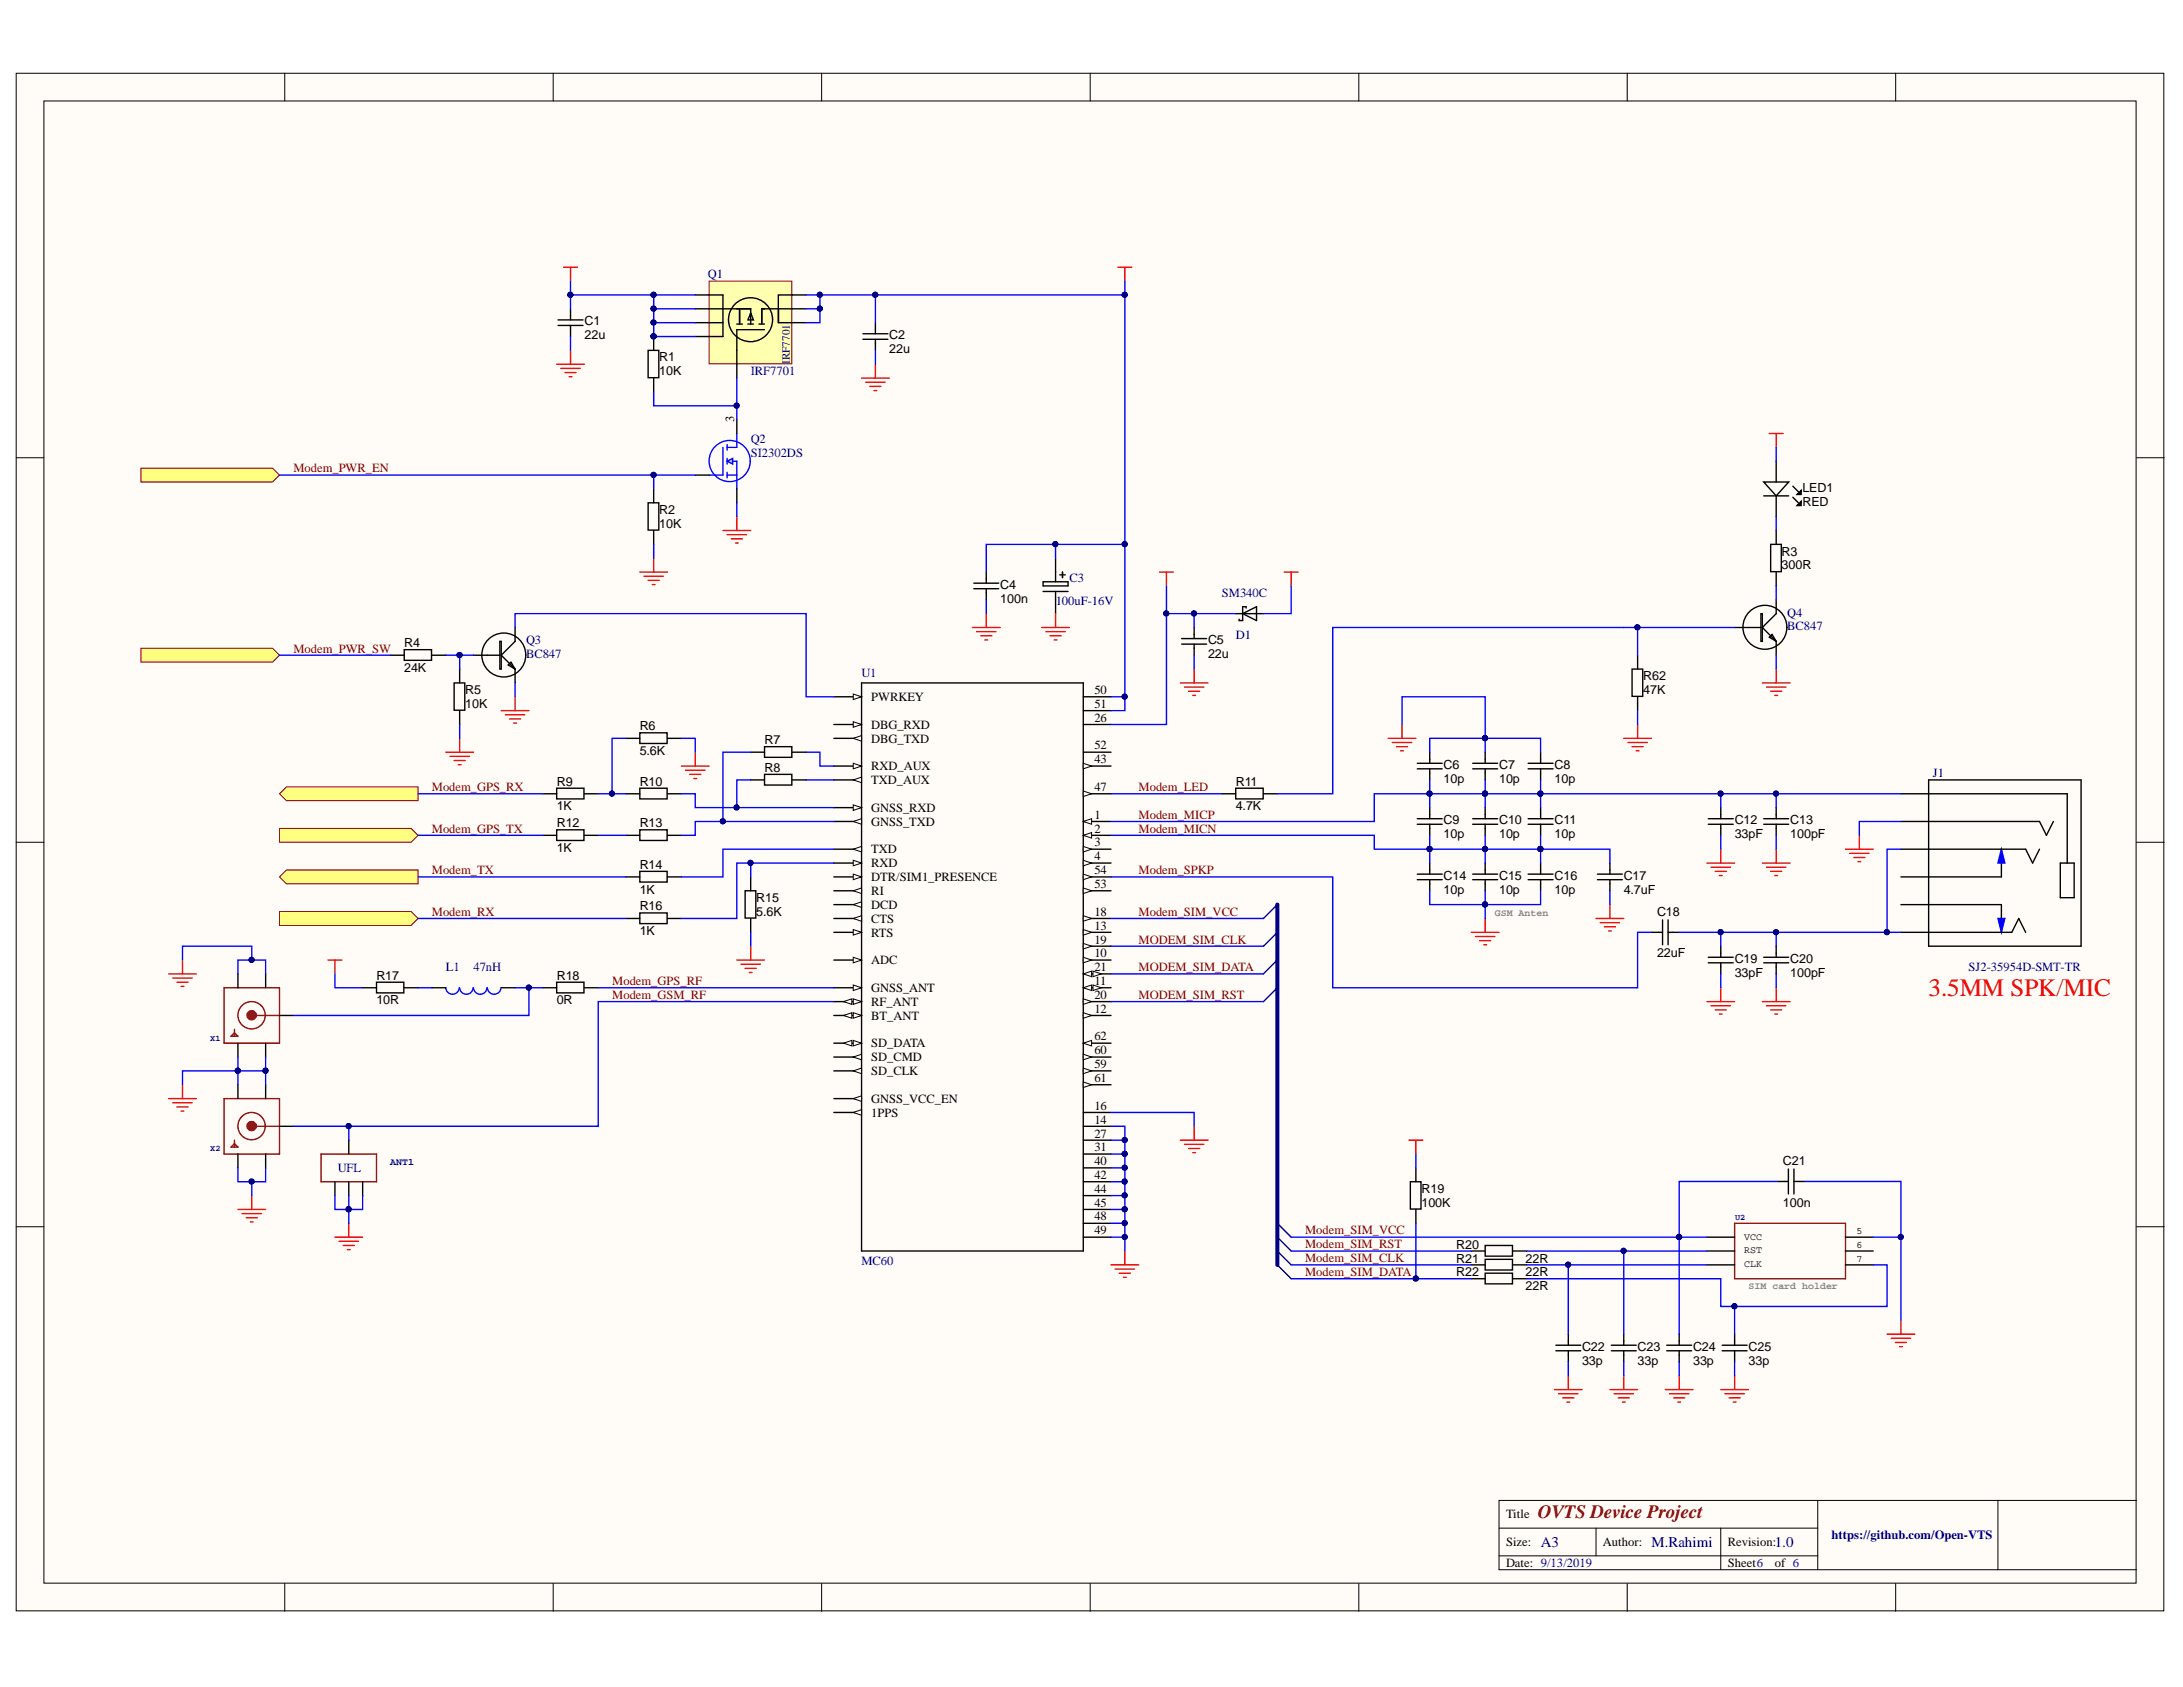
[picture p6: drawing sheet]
<svg xmlns="http://www.w3.org/2000/svg" width="279mm" height="216mm" viewBox="0 0 279 216" stroke-linecap="round" stroke-linejoin="round" font-family="sans-serif">
<defs><g id="words">
<text font-size="3.2" fill="#f00" x="246.8" y="127.5">3.5MM SPK/MIC</text>
<text font-size="2.4" fill="#800000" x="196.8" y="194.3">OVTS Device Project</text>
<g font-size="1.9" fill="#000080">
<text x="197.2" y="198">A3</text>
<text x="211.4" y="198">M.Rahimi</text>
<text x="227.1" y="198">1.0</text>
</g>
<g font-size="1.6" fill="#000080">
<text x="90.6" y="35.6">Q1</text>
<text x="96.1" y="48">IRF7701</text>
<text x="96.1" y="56.7">Q2</text>
<text x="96.1" y="58.5">SI2302DS</text>
<text x="135.1" y="77.4">100uF-16V</text>
<text x="136.9" y="74.5">C3</text>
<text x="156.4" y="76.4">SM340C</text>
<text x="67.3" y="82.5">Q3</text>
<text x="158.2" y="81.7">D1</text>
<text x="228.7" y="78.9">Q4</text>
<text x="228.7" y="80.7">BC847</text>
<text x="67.3" y="84.2">BC847</text>
<text x="110.2" y="86.7">U1</text>
<text x="247.4" y="99.5">J1</text>
<text x="57" y="124.3">L1</text>
<text x="60.6" y="124.3">47nH</text>
<text x="252" y="124.3">SJ2-35954D-SMT-TR</text>
<text x="43.2" y="150">UFL</text>
<text x="110.2" y="161.9">MC60</text>
<text x="234.4" y="197">https://github.com/Open-VTS</text>
</g>
<g font-size="1.6">
<text x="74.8" y="41.7">C1</text>
<text x="74.8" y="43.4">22u</text>
<text x="84.4" y="46.3">R1</text>
<text x="113.8" y="45.2">22u</text>
<text x="113.8" y="43.4">C2</text>
<text x="84.4" y="48">10K</text>
<text x="94" y="54" transform="rotate(-90 94 54)">3</text>
<text x="84.4" y="65.8">R2</text>
<text x="230.7" y="64.7">RED</text>
<text x="230.7" y="63">LED1</text>
<text x="84.4" y="67.6">10K</text>
<text x="228" y="71.1">R3</text>
<text x="128" y="77.1">100n</text>
<text x="128" y="75.4">C4</text>
<text x="228" y="72.9">300R</text>
<text x="51.7" y="82.8">R4</text>
<text x="154.6" y="82.5">C5</text>
<text x="51.7" y="86">24K</text>
<text x="59.5" y="88.8">R5</text>
<text x="111.5" y="89.7">PWRKEY</text>
<text x="140.1" y="88.8">50</text>
<text x="154.6" y="84.2">22u</text>
<text x="210.3" y="88.8">47K</text>
<text x="210.3" y="87.1">R62</text>
<text x="59.5" y="90.6">10K</text>
<text x="81.9" y="93.4">R6</text>
<text x="97.9" y="95.2">R7</text>
<text x="111.5" y="95.1">DBG_TXD</text>
<text x="111.5" y="93.3">DBG_RXD</text>
<text x="140.1" y="95.9">52</text>
<text x="140.1" y="92.4">26</text>
<text x="140.1" y="90.6">51</text>
<text x="71.3" y="100.6">R9</text>
<text x="81.9" y="96.6">5.6K</text>
<text x="81.9" y="100.6">R10</text>
<text x="97.9" y="98.8">R8</text>
<text x="111.5" y="100.3">TXD_AUX</text>
<text x="111.5" y="98.6">RXD_AUX</text>
<text x="140.1" y="101.2">47</text>
<text x="140.1" y="97.7">43</text>
<text x="158.2" y="100.6">R11</text>
<text x="184.8" y="100.2">10p</text>
<text x="184.8" y="98.4">C6</text>
<text x="191.9" y="100.2">10p</text>
<text x="191.9" y="98.4">C7</text>
<text x="199" y="100.2">10p</text>
<text x="199" y="98.4">C8</text>
<text x="71.3" y="103.7">1K</text>
<text x="71.3" y="105.9">R12</text>
<text x="81.9" y="105.9">R13</text>
<text x="111.5" y="105.7">GNSS_TXD</text>
<text x="111.5" y="103.9">GNSS_RXD</text>
<text x="140.1" y="106.6">2</text>
<text x="140.1" y="104.8">1</text>
<text x="158.2" y="103.7">4.7K</text>
<text x="184.8" y="107.3">10p</text>
<text x="184.8" y="105.5">C9</text>
<text x="191.9" y="107.3">10p</text>
<text x="191.9" y="105.5">C10</text>
<text x="199" y="107.3">10p</text>
<text x="199" y="105.5">C11</text>
<text x="222" y="107.3">33pF</text>
<text x="222" y="105.5">C12</text>
<text x="229.1" y="107.3">100pF</text>
<text x="229.1" y="105.5">C13</text>
<text x="71.3" y="109">1K</text>
<text x="81.9" y="111.2">R14</text>
<text x="111.5" y="112.8">DTR/SIM1_PRESENCE</text>
<text x="111.5" y="111">RXD</text>
<text x="111.5" y="109.2">TXD</text>
<text x="140.1" y="113.7">53</text>
<text x="140.1" y="111.9">54</text>
<text x="140.1" y="110.1">4</text>
<text x="140.1" y="108.3">3</text>
<text x="184.8" y="112.6">C14</text>
<text x="191.9" y="112.6">C15</text>
<text x="199" y="112.6">C16</text>
<text x="207.8" y="112.6">C17</text>
<text x="81.9" y="114.4">1K</text>
<text x="81.9" y="119.7">1K</text>
<text x="81.9" y="116.5">R16</text>
<text x="96.8" y="117.2">5.6K</text>
<text x="96.8" y="115.4">R15</text>
<text x="111.5" y="119.9">RTS</text>
<text x="111.5" y="118.1">CTS</text>
<text x="111.5" y="116.3">DCD</text>
<text x="111.5" y="114.5">RI</text>
<text x="140.1" y="119">13</text>
<text x="140.1" y="117.2">18</text>
<text x="184.8" y="114.4">10p</text>
<text x="191.9" y="114.4">10p</text>
<text x="199" y="114.4">10p</text>
<text x="207.8" y="114.4">4.7uF</text>
<text x="212.1" y="117.2">C18</text>
<text x="48.2" y="125.4">R17</text>
<text x="71.3" y="125.4">R18</text>
<text x="111.5" y="123.4">ADC</text>
<text x="140.1" y="124.3">21</text>
<text x="140.1" y="122.5">10</text>
<text x="140.1" y="120.8">19</text>
<text x="212.1" y="122.5">22uF</text>
<text x="222" y="125">33pF</text>
<text x="222" y="123.3">C19</text>
<text x="229.1" y="125">100pF</text>
<text x="229.1" y="123.3">C20</text>
<text x="48.2" y="128.5">10R</text>
<text x="71.3" y="128.5">0R</text>
<text x="111.5" y="130.5">BT_ANT</text>
<text x="111.5" y="128.7">RF_ANT</text>
<text x="111.5" y="126.9">GNSS_ANT</text>
<text x="140.1" y="129.6">12</text>
<text x="140.1" y="127.8">20</text>
<text x="140.1" y="126">11</text>
<text x="111.5" y="137.6">SD_CLK</text>
<text x="111.5" y="135.8">SD_CMD</text>
<text x="111.5" y="134">SD_DATA</text>
<text x="140.1" y="136.7">59</text>
<text x="140.1" y="134.9">60</text>
<text x="140.1" y="133.1">62</text>
<text x="111.5" y="142.9">1PPS</text>
<text x="111.5" y="141.1">GNSS_VCC_EN</text>
<text x="140.1" y="143.8">14</text>
<text x="140.1" y="142">16</text>
<text x="140.1" y="138.5">61</text>
<text x="140.1" y="149.1">40</text>
<text x="140.1" y="147.4">31</text>
<text x="140.1" y="145.6">27</text>
<text x="228.2" y="149.1">C21</text>
<text x="140.1" y="154.5">45</text>
<text x="140.1" y="152.7">44</text>
<text x="140.1" y="150.9">42</text>
<text x="181.9" y="154.5">100K</text>
<text x="181.9" y="152.7">R19</text>
<text x="228.2" y="154.4">100n</text>
<text x="140.1" y="158">49</text>
<text x="140.1" y="156.2">48</text>
<text x="186.4" y="159.8">R20</text>
<text x="186.4" y="161.6">R21</text>
<text x="195.3" y="161.6">22R</text>
<text x="186.4" y="163.3">R22</text>
<text x="195.3" y="163.3">22R</text>
<text x="195.3" y="165.1">22R</text>
<text x="202.5" y="172.9">C22</text>
<text x="209.6" y="172.9">C23</text>
<text x="216.7" y="172.9">C24</text>
<text x="223.8" y="172.9">C25</text>
<text x="202.5" y="174.7">33p</text>
<text x="209.6" y="174.7">33p</text>
<text x="216.7" y="174.7">33p</text>
<text x="223.8" y="174.7">33p</text>
<text x="192.8" y="194.3">Title</text>
<text x="192.8" y="197.9">Size:</text>
<text x="205.1" y="197.9">Author:</text>
<text x="221.1" y="197.9">Revision:</text>
<text x="192.8" y="200.5">Date: 9/13/2019</text>
<text x="221.1" y="200.5">Sheet6</text>
<text x="227.1" y="200.5">of 6</text>
</g>
<g font-size="1.6" fill="#800000">
<text x="37.6" y="60.5">Modem_PWR_EN</text>
<text x="37.6" y="83.5">Modem_PWR_SW</text>
<text x="55.3" y="101.2">Modem_GPS_RX</text>
<text x="145.7" y="101.2">Modem_LED</text>
<text x="55.3" y="106.6">Modem_GPS_TX</text>
<text x="145.7" y="104.8">Modem_MICP</text>
<text x="145.7" y="106.6">Modem_MICN</text>
<text x="55.3" y="111.9">Modem_TX</text>
<text x="145.7" y="111.9">Modem_SPKP</text>
<text x="55.3" y="117.2">Modem_RX</text>
<text x="145.7" y="117.2">Modem_SIM_VCC</text>
<text x="145.7" y="120.8">MODEM_SIM_CLK</text>
<text x="145.7" y="124.3">MODEM_SIM_DATA</text>
<text x="78.4" y="126">Modem_GPS_RF</text>
<text x="78.4" y="127.8">Modem_GSM_RF</text>
<text x="145.7" y="127.8">MODEM_SIM_RST</text>
<text x="167" y="159.7">Modem_SIM_RST</text>
<text x="167" y="161.5">Modem_SIM_CLK</text>
<text x="167" y="158">Modem_SIM_VCC</text>
<text x="167" y="163.3">Modem_SIM_DATA</text>
</g>
<text font-size="1.4" fill="#000080" x="101.1" y="46.6" transform="rotate(-90 101.1 46.6)">IRF7701</text>
<g font-size="1.3" fill="#808080">
<text x="191.3" y="117.2">GSM Anten</text>
<text x="223.8" y="165">SIM card holder</text>
</g>
<text font-size="1.3" fill="#000080" x="49.9" y="149.1">ANT1</text>
<g font-size="1.3">
<text x="223.2" y="160.4">RST</text>
<text x="223.2" y="158.6">VCC</text>
<text x="237.6" y="158">5</text>
<text x="237.6" y="161.5">7</text>
<text x="237.6" y="159.7">6</text>
<text x="223.2" y="162.2">CLK</text>
</g>
<g font-size="1.1" fill="#000080">
<text x="26.9" y="133.2">X1</text>
<text x="26.9" y="147.4">X2</text>
<text x="222.1" y="156.1">U2</text>
</g>
</g></defs>
<g fill="#fffcf8" stroke="#000" stroke-width=".13">
<path d="M2.1 9.4h274.8v196.8h-274.8z"/>
<path d="M5.6 12.9h267.8v189.7h-267.8z"/>
</g>
<g fill="none" stroke="#000" stroke-width=".13">
<path d="M36.4 9.4v3.5M70.8 9.4v3.5M105.2 9.4v3.5M139.5 9.4v3.5M173.9 9.4v3.5M208.3 9.4v3.5M242.6 9.4v3.5M2.1 58.6h3.5M273.5 58.6h3.5M2.1 107.8h3.5M273.5 107.8h3.5M2.1 157h3.5"/>
<path d="M273.5 157h3.5M191.9 195.6h40.8M191.9 199.1h40.8M204.3 195.6v3.5M220.2 195.6v5.3M232.7 192v8.9M255.7 192h-63.8v8.9h81.6M273.5 192h-17.8v8.9M36.4 202.7v3.5M70.8 202.7v3.5M105.2 202.7v3.5M139.5 202.7v3.5"/>
<path d="M173.9 202.7v3.5M208.3 202.7v3.5M242.6 202.7v3.5"/>
</g>
<g fill="none" stroke="#000" stroke-width=".18">
<path d="M73 39.5v1.4M71.4 41.6h3.2M71.4 40.9h3.2M73 41.6v1.5M83 44.8h1.3v3.5h-1.3zM83.7 43.1v1.7M83.7 48.4v1.8M110.4 43.4h3.2M110.4 42.7h3.2M112 41.3v1.4M112 43.4v1.4M124.6 75.3h3.2"/>
<path d="M124.6 74.6h3.2M126.2 73.2v1.4M126.2 75.3v1.5M133.5 74.5h3.2v.5h-3.2zM133.5 75.7h3.2M135.1 71.4v3.1M135.1 75.7v2.8M135.6 73.6h.7M136 73.2v.7M50 83.9h1.7M51.7 83.1h3.5v1.4h-3.5zM55.3 83.9h1.8"/>
<path d="M58.1 87.4h1.4v3.5h-1.4zM58.8 85.6v1.8M58.8 90.9v1.8M60.6 83.9h3.4M64 82.1h.2v3.5h-.2zM65.2 84.9l.2-.2 .5 .9-.9-.5zM65.9 80.3v1.8l-1.7 1.8 1.7 1.7M65.9 85.6v1.8M80.1 94.5h1.8M81.9 93.8h3.5v1.3h-3.5zM85.4 94.5h1.8M96.1 96.3h1.8"/>
<path d="M97.9 95.6h3.4v1.3h-3.4zM101.4 96.3h1.8M69.5 101.6h1.7M71.2 100.9h3.5v1.3h-3.5zM74.8 101.6h1.8M80.1 101.6h1.8M81.9 100.9h3.5v1.3h-3.5zM85.4 101.6h1.8M227.5 151.2h1.4M228.9 149.6v3.2M229.6 151.2h1.4M229.6 149.6v3.2"/>
<circle cx="64.5" cy="83.8" r="2.81"/>
</g>
<circle cx="83.6" cy="43" r=".33" fill="#000080" stroke="#000080" stroke-width=".13"/>
<path d="M90.8 36h10.5v10.6h-10.5z" fill="#ffffb0" stroke="#800000" stroke-width=".13"/>
<g fill="none" stroke="#000" stroke-width=".18">
<path d="M89 37.7h3.5v3.6h-3.5M89 39.5h7.1v2M94.7 39.5v2M99.6 39.5h-2.1v2M103.2 37.7h-3.6v3.6M103.2 39.5h-3.6v1.8h3.6M92.5 41.3v1.8h-3.5M94.3 41.5h.7M95.7 41.5h.7M96.1 40.1l.3 .8h-.7zM97.1 41.5h.8M97.9 42.2h-3.6v6.2"/>
<path d="M96.1 99.8h1.8M97.9 99.1h3.4v1.4h-3.4zM101.4 99.8h1.8M181.4 98.4h3.2M181.4 97.7h3.2M183 96.3v1.4M183 98.4v1.4M188.5 98.4h3.2M188.5 97.7h3.2M190.1 96.3v1.4M190.1 98.4v1.4M195.6 98.4h3.2"/>
<path d="M195.6 97.7h3.2M197.2 96.3v1.4M197.2 98.4v1.4M69.5 106.9h1.7M71.2 106.2h3.5v1.4h-3.5zM74.8 106.9h1.8M80.1 106.9h1.8M80.1 112.2h1.8M81.9 106.2h3.5v1.4h-3.5zM81.9 111.5h3.5v1.4h-3.5zM85.4 106.9h1.8M85.4 112.2h1.8"/>
<path d="M190.1 159.4h3.5v1.4h-3.5zM218.5 158.3h3.5M236.2 158.3h3.6M188.3 160.1h1.8M188.3 161.9h1.8M188.3 163.7h1.8M190.1 161.2h3.5v1.3h-3.5zM190.1 162.9h3.5v1.4h-3.5zM193.6 160.1h1.8M193.6 161.9h1.8M193.6 163.7h1.8M218.5 160.1h3.5"/>
<path d="M218.5 161.9h3.5M236.2 160.1h3.6M236.2 161.9h3.6"/>
<circle cx="96.1" cy="40.9" r="2.82"/>
</g>
<path d="M222 156.6h14.2v7.1h-14.2z" fill="none" stroke="#800000" stroke-width=".18"/>
<g fill="none" stroke="#00f" stroke-width=".18">
<path d="M92.5 57.3v3.5h-1.7M93.1 59h1.2v3.6M93.1 56.9v.7M93.1 58.7v.7M94.3 55.5v1.8h-1.2M93.1 60.8h1.2M93.1 60.4v.8"/>
<circle cx="93.4" cy="59" r="2.63"/>
</g>
<path d="M93.1 59l.7-.3v.7z" fill="#c0c0c0"/>
<path d="M93.1 59l.7-.3v.7z" fill="none" stroke="#00f" stroke-width=".18"/>
<g fill="none" stroke="#000" stroke-width=".18">
<path d="M94.3 53.7v1.8M89 60.8h1.8M94.3 62.6v1.7M110.3 87.4h28.3v72.7h-28.3zM80.1 117.5h1.8M81.9 116.8h3.5v1.4h-3.5zM85.4 117.5h1.8M95.4 114h1.3v3.5h-1.3zM96.1 112.2v1.8M96.1 117.5v1.8M181.4 105.5h3.2M181.4 104.8h3.2"/>
<path d="M183 103.4v1.4M183 105.5v1.4M188.5 105.5h3.2M188.5 104.8h3.2M190.1 103.4v1.4M190.1 105.5v1.4M195.6 105.5h3.2M195.6 104.8h3.2M197.2 103.4v1.4M197.2 105.5v1.4M138.6 138.8h3.6M138.6 158.3h3.6"/>
<path d="M138.6 156.6h3.6M138.6 154.8h3.6M138.6 153h3.6M138.6 151.2h3.6M138.6 149.5h3.6M138.6 147.7h3.6M138.6 145.9h3.6M138.6 144.1h3.6M138.6 142.4h3.6"/>
</g>
<path d="M138.6 138.5l1.1 .3-1.1 .4z" fill="#fffcf8"/>
<path d="M138.6 138.5l1.1 .3-1.1 .4z" fill="none" stroke="#000" stroke-width=".13"/>
<path d="M138.6 137.1h3.6" fill="none" stroke="#000" stroke-width=".18"/>
<path d="M138.6 136.7l1.1 .4-1.1 .3z" fill="#fffcf8"/>
<path d="M138.6 136.7l1.1 .4-1.1 .3z" fill="none" stroke="#000" stroke-width=".13"/>
<path d="M138.6 135.3h3.6" fill="none" stroke="#000" stroke-width=".18"/>
<path d="M138.6 134.9l1.1 .4-1.1 .3z" fill="#fffcf8"/>
<path d="M138.6 134.9l1.1 .4-1.1 .3z" fill="none" stroke="#000" stroke-width=".13"/>
<path d="M138.6 133.5h3.6" fill="none" stroke="#000" stroke-width=".18"/>
<path d="M138.6 133.5l1.1-.3v.7z" fill="#fffcf8"/>
<path d="M138.6 133.5l1.1-.3v.7z" fill="none" stroke="#000" stroke-width=".13"/>
<path d="M138.6 130h3.6" fill="none" stroke="#000" stroke-width=".18"/>
<path d="M138.6 129.6l1.1 .4-1.1 .3z" fill="#fffcf8"/>
<path d="M138.6 129.6l1.1 .4-1.1 .3z" fill="none" stroke="#000" stroke-width=".13"/>
<path d="M138.6 128.2h3.6" fill="none" stroke="#000" stroke-width=".18"/>
<path d="M138.6 127.8l1.1 .4-1.1 .3z" fill="#fffcf8"/>
<path d="M138.6 127.8l1.1 .4-1.1 .3z" fill="none" stroke="#000" stroke-width=".13"/>
<path d="M138.6 126.4h3.6" fill="none" stroke="#000" stroke-width=".18"/>
<path d="M138.6 126.4l1.1-.3v.7z" fill="#fffcf8"/>
<path d="M138.6 126.4l1.1-.3v.7z" fill="none" stroke="#000" stroke-width=".13"/>
<path d="M139.9 126.1l1.1 .3-1.1 .4z" fill="#fffcf8"/>
<path d="M139.9 126.1l1.1 .3-1.1 .4z" fill="none" stroke="#000" stroke-width=".13"/>
<path d="M138.6 124.6h3.6" fill="none" stroke="#000" stroke-width=".18"/>
<path d="M138.6 124.6l1.1-.3v.7z" fill="#fffcf8"/>
<path d="M138.6 124.6l1.1-.3v.7z" fill="none" stroke="#000" stroke-width=".13"/>
<path d="M139.9 124.3l1.1 .3-1.1 .4z" fill="#fffcf8"/>
<path d="M139.9 124.3l1.1 .3-1.1 .4z" fill="none" stroke="#000" stroke-width=".13"/>
<path d="M138.6 122.9h3.6" fill="none" stroke="#000" stroke-width=".18"/>
<path d="M138.6 122.5l1.1 .4-1.1 .3z" fill="#fffcf8"/>
<path d="M138.6 122.5l1.1 .4-1.1 .3z" fill="none" stroke="#000" stroke-width=".13"/>
<path d="M138.6 121.1h3.6" fill="none" stroke="#000" stroke-width=".18"/>
<path d="M138.6 120.7l1.1 .4-1.1 .3z" fill="#fffcf8"/>
<path d="M138.6 120.7l1.1 .4-1.1 .3z" fill="none" stroke="#000" stroke-width=".13"/>
<path d="M138.6 119.3h3.6" fill="none" stroke="#000" stroke-width=".18"/>
<path d="M138.6 119l1.1 .3-1.1 .4z" fill="#fffcf8"/>
<path d="M138.6 119l1.1 .3-1.1 .4z" fill="none" stroke="#000" stroke-width=".13"/>
<path d="M138.6 117.5h3.6" fill="none" stroke="#000" stroke-width=".18"/>
<path d="M138.6 117.2l1.1 .3-1.1 .4z" fill="#fffcf8"/>
<path d="M138.6 117.2l1.1 .3-1.1 .4z" fill="none" stroke="#000" stroke-width=".13"/>
<path d="M138.6 114h3.6" fill="none" stroke="#000" stroke-width=".18"/>
<path d="M138.6 113.6l1.1 .4-1.1 .4z" fill="#fffcf8"/>
<path d="M138.6 113.6l1.1 .4-1.1 .4z" fill="none" stroke="#000" stroke-width=".13"/>
<path d="M138.6 112.2h3.6" fill="none" stroke="#000" stroke-width=".18"/>
<path d="M138.6 111.9l1.1 .3-1.1 .4z" fill="#fffcf8"/>
<path d="M138.6 111.9l1.1 .3-1.1 .4z" fill="none" stroke="#000" stroke-width=".13"/>
<path d="M138.6 110.5h3.6" fill="none" stroke="#000" stroke-width=".18"/>
<path d="M138.6 110.1l1.1 .4-1.1 .3z" fill="#fffcf8"/>
<path d="M138.6 110.1l1.1 .4-1.1 .3z" fill="none" stroke="#000" stroke-width=".13"/>
<path d="M138.6 108.7h3.6" fill="none" stroke="#000" stroke-width=".18"/>
<path d="M138.6 108.3l1.1 .4-1.1 .3z" fill="#fffcf8"/>
<path d="M138.6 108.3l1.1 .4-1.1 .3z" fill="none" stroke="#000" stroke-width=".13"/>
<path d="M138.6 106.9h3.6" fill="none" stroke="#000" stroke-width=".18"/>
<path d="M138.6 106.9l1.1-.3v.7z" fill="#fffcf8"/>
<path d="M138.6 106.9l1.1-.3v.7z" fill="none" stroke="#000" stroke-width=".13"/>
<path d="M138.6 105.1h3.6" fill="none" stroke="#000" stroke-width=".18"/>
<path d="M138.6 105.1l1.1-.3v.7z" fill="#fffcf8"/>
<path d="M138.6 105.1l1.1-.3v.7z" fill="none" stroke="#000" stroke-width=".13"/>
<path d="M138.6 101.6h3.6" fill="none" stroke="#000" stroke-width=".18"/>
<path d="M138.6 101.2l1.1 .4-1.1 .3z" fill="#fffcf8"/>
<path d="M138.6 101.2l1.1 .4-1.1 .3z" fill="none" stroke="#000" stroke-width=".13"/>
<path d="M138.6 98h3.6" fill="none" stroke="#000" stroke-width=".18"/>
<path d="M138.6 97.7l1.1 .3-1.1 .4z" fill="#fffcf8"/>
<path d="M138.6 97.7l1.1 .3-1.1 .4z" fill="none" stroke="#000" stroke-width=".13"/>
<path d="M138.6 96.3h3.6M138.6 92.7h3.6M138.6 90.9h3.6M138.6 89.2h3.6M106.7 142.4h3.6" fill="none" stroke="#000" stroke-width=".18"/>
<path d="M109.2 142.4l1.1-.4v.7z" fill="#fffcf8"/>
<path d="M109.2 142.4l1.1-.4v.7z" fill="none" stroke="#000" stroke-width=".13"/>
<path d="M106.7 140.6h3.6" fill="none" stroke="#000" stroke-width=".18"/>
<path d="M109.2 140.6l1.1-.4v.8z" fill="#fffcf8"/>
<path d="M109.2 140.6l1.1-.4v.8z" fill="none" stroke="#000" stroke-width=".13"/>
<path d="M106.7 137.1h3.6" fill="none" stroke="#000" stroke-width=".18"/>
<path d="M109.2 137.1l1.1-.4v.7z" fill="#fffcf8"/>
<path d="M109.2 137.1l1.1-.4v.7z" fill="none" stroke="#000" stroke-width=".13"/>
<path d="M106.7 135.3h3.6" fill="none" stroke="#000" stroke-width=".18"/>
<path d="M109.2 135.3l1.1-.4v.7z" fill="#fffcf8"/>
<path d="M109.2 135.3l1.1-.4v.7z" fill="none" stroke="#000" stroke-width=".13"/>
<path d="M106.7 133.5h3.6" fill="none" stroke="#000" stroke-width=".18"/>
<path d="M109.2 133.2l1.1 .3-1.1 .4z" fill="#fffcf8"/>
<path d="M109.2 133.2l1.1 .3-1.1 .4z" fill="none" stroke="#000" stroke-width=".13"/>
<path d="M108 133.5l1-.3v.7z" fill="#fffcf8"/>
<path d="M108 133.5l1-.3v.7z" fill="none" stroke="#000" stroke-width=".13"/>
<path d="M106.7 130h3.6" fill="none" stroke="#000" stroke-width=".18"/>
<path d="M109.2 129.6l1.1 .4-1.1 .3z" fill="#fffcf8"/>
<path d="M109.2 129.6l1.1 .4-1.1 .3z" fill="none" stroke="#000" stroke-width=".13"/>
<path d="M108 130l1-.4v.7z" fill="#fffcf8"/>
<path d="M108 130l1-.4v.7z" fill="none" stroke="#000" stroke-width=".13"/>
<path d="M106.7 128.2h3.6" fill="none" stroke="#000" stroke-width=".18"/>
<path d="M109.2 127.8l1.1 .4-1.1 .3z" fill="#fffcf8"/>
<path d="M109.2 127.8l1.1 .4-1.1 .3z" fill="none" stroke="#000" stroke-width=".13"/>
<path d="M108 128.2l1-.4v.7z" fill="#fffcf8"/>
<path d="M108 128.2l1-.4v.7z" fill="none" stroke="#000" stroke-width=".13"/>
<path d="M106.7 126.4h3.6" fill="none" stroke="#000" stroke-width=".18"/>
<path d="M109.2 126.1l1.1 .3-1.1 .4z" fill="#fffcf8"/>
<path d="M109.2 126.1l1.1 .3-1.1 .4z" fill="none" stroke="#000" stroke-width=".13"/>
<path d="M106.7 122.9h3.6" fill="none" stroke="#000" stroke-width=".18"/>
<path d="M109.2 122.5l1.1 .4-1.1 .3z" fill="#fffcf8"/>
<path d="M109.2 122.5l1.1 .4-1.1 .3z" fill="none" stroke="#000" stroke-width=".13"/>
<path d="M106.7 119.3h3.6" fill="none" stroke="#000" stroke-width=".18"/>
<path d="M109.2 119l1.1 .3-1.1 .4z" fill="#fffcf8"/>
<path d="M109.2 119l1.1 .3-1.1 .4z" fill="none" stroke="#000" stroke-width=".13"/>
<path d="M106.7 117.5h3.6" fill="none" stroke="#000" stroke-width=".18"/>
<path d="M109.2 117.5l1.1-.3v.7z" fill="#fffcf8"/>
<path d="M109.2 117.5l1.1-.3v.7z" fill="none" stroke="#000" stroke-width=".13"/>
<path d="M106.7 115.8h3.6" fill="none" stroke="#000" stroke-width=".18"/>
<path d="M109.2 115.8l1.1-.4v.7z" fill="#fffcf8"/>
<path d="M109.2 115.8l1.1-.4v.7z" fill="none" stroke="#000" stroke-width=".13"/>
<path d="M106.7 114h3.6" fill="none" stroke="#000" stroke-width=".18"/>
<path d="M109.2 114l1.1-.4v.8z" fill="#fffcf8"/>
<path d="M109.2 114l1.1-.4v.8z" fill="none" stroke="#000" stroke-width=".13"/>
<path d="M106.7 112.2h3.6" fill="none" stroke="#000" stroke-width=".18"/>
<path d="M109.2 111.9l1.1 .3-1.1 .4z" fill="#fffcf8"/>
<path d="M109.2 111.9l1.1 .3-1.1 .4z" fill="none" stroke="#000" stroke-width=".13"/>
<path d="M106.7 110.5h3.6" fill="none" stroke="#000" stroke-width=".18"/>
<path d="M109.2 110.1l1.1 .4-1.1 .3z" fill="#fffcf8"/>
<path d="M109.2 110.1l1.1 .4-1.1 .3z" fill="none" stroke="#000" stroke-width=".13"/>
<path d="M106.7 108.7h3.6" fill="none" stroke="#000" stroke-width=".18"/>
<path d="M109.2 108.7l1.1-.4v.7z" fill="#fffcf8"/>
<path d="M109.2 108.7l1.1-.4v.7z" fill="none" stroke="#000" stroke-width=".13"/>
<path d="M106.7 105.1h3.6" fill="none" stroke="#000" stroke-width=".18"/>
<path d="M109.2 105.1l1.1-.3v.7z" fill="#fffcf8"/>
<path d="M109.2 105.1l1.1-.3v.7z" fill="none" stroke="#000" stroke-width=".13"/>
<path d="M106.7 103.4h3.6" fill="none" stroke="#000" stroke-width=".18"/>
<path d="M109.2 103l1.1 .4-1.1 .3z" fill="#fffcf8"/>
<path d="M109.2 103l1.1 .4-1.1 .3z" fill="none" stroke="#000" stroke-width=".13"/>
<path d="M106.7 99.8h3.6" fill="none" stroke="#000" stroke-width=".18"/>
<path d="M109.2 99.8l1.1-.3v.7z" fill="#fffcf8"/>
<path d="M109.2 99.8l1.1-.3v.7z" fill="none" stroke="#000" stroke-width=".13"/>
<path d="M106.7 98h3.6" fill="none" stroke="#000" stroke-width=".18"/>
<path d="M109.2 97.7l1.1 .3-1.1 .4z" fill="#fffcf8"/>
<path d="M109.2 97.7l1.1 .3-1.1 .4z" fill="none" stroke="#000" stroke-width=".13"/>
<path d="M106.7 94.5h3.6" fill="none" stroke="#000" stroke-width=".18"/>
<path d="M109.2 94.5l1.1-.4v.7z" fill="#fffcf8"/>
<path d="M109.2 94.5l1.1-.4v.7z" fill="none" stroke="#000" stroke-width=".13"/>
<path d="M106.7 92.7h3.6" fill="none" stroke="#000" stroke-width=".18"/>
<path d="M109.2 92.4l1.1 .3-1.1 .4z" fill="#fffcf8"/>
<path d="M109.2 92.4l1.1 .3-1.1 .4z" fill="none" stroke="#000" stroke-width=".13"/>
<path d="M106.7 89.2h3.6" fill="none" stroke="#000" stroke-width=".18"/>
<path d="M109.2 88.8l1.1 .4-1.1 .3z" fill="#fffcf8"/>
<path d="M109.2 88.8l1.1 .4-1.1 .3z" fill="none" stroke="#000" stroke-width=".13"/>
<g fill="none" stroke="#000" stroke-width=".18">
<path d="M227.3 59v2.7M83 64.3h1.3v3.5h-1.3zM83.7 62.6v1.7M83.7 67.9v1.8M225.4 78.5h.2v3.6h-.2zM225.7 61.7h3.2l-1.6 1.8zM225.7 63.5h3.2M226.6 69.7h1.4v3.5h-1.4zM227.3 76.8v1.7l-1.7 1.8 1.7 1.8M227.3 63.5v2.6M227.3 67.9v1.8M227.3 73.2v1.8"/>
<path d="M229.5 63.6l.7 .7M229.5 62.2l.7 .7M230 64.7l.5-.5v.5zM230 63.3l.5-.5v.5zM222 80.3h3.4M226.4 81.5l.4-.3 .5 .9zM227.3 82.1v1.8M156.4 101.6h1.8M158.2 100.9h3.5v1.3h-3.5zM161.7 101.6h1.8M181.4 112.6h3.2M181.4 111.9h3.2"/>
<path d="M183 110.5v1.4M183 112.6v1.4M188.5 112.6h3.2M188.5 111.9h3.2M190.1 110.5v1.4M190.1 112.6v1.4M195.6 112.6h3.2M195.6 111.9h3.2M197.2 110.5v1.4M197.2 112.6v1.4M46.4 126.4h1.8M48.2 125.7h3.5v1.4h-3.5z"/>
<path d="M51.7 126.4h1.8M55.3 126.4h1.8M64.2 126.4h1.7M69.5 126.4h1.7M71.2 125.7h3.5v1.4h-3.5zM74.8 126.4h1.8M180.5 151.2h1.4v3.5h-1.4zM181.2 149.5v1.7M181.2 154.8v1.8M199.1 172.9h3.2M199.1 172.2h3.2M200.7 170.7v1.5"/>
<path d="M200.7 172.9v1.4M206.2 172.9h3.2M206.2 172.2h3.2M207.8 170.7v1.5M207.8 172.9v1.4M213.3 172.9h3.2M213.3 172.2h3.2M214.9 170.7v1.5M214.9 172.9v1.4M220.4 172.9h3.2M220.4 172.2h3.2M222 170.7v1.5"/>
<path d="M222 172.9v1.4"/>
<circle cx="225.9" cy="80.3" r="2.81"/>
</g>
<path d="M230 64.7l.5-.5v.5zM230 63.3l.5-.5v.5z" fill="#000"/>
<path d="M58.8 126.4a.86 .86 0 0 1-.9 .8 .86 .86 0 0 1-.8-.8M60.6 126.4a.86 .86 0 0 1-.9 .8 .86 .86 0 0 1-.9-.8M62.3 126.4a.86 .86 0 0 1-.8 .8 .86 .86 0 0 1-.9-.8M64.1 126.4a.87 .87 0 0 1-.9 .8 .87 .87 0 0 1-.8-.8" fill="none" stroke="#00f" stroke-width=".18"/>
<path d="M57.1 96.3h3.5M57.6 96.8h2.5M58.1 97.3h1.4M58.7 97.9h.3M58.8 94.5v1.8M64.2 90.9h3.5M64.7 91.5h2.5M65.2 92h1.4M65.7 92.5h.4M65.9 89.2v1.7" fill="none" stroke="#f00" stroke-width=".18"/>
<g fill="#ffff80" stroke="#800000" stroke-width=".13">
<path d="M18 59.9h16.9l.9 .9-.9 .9h-16.9z" fill-rule="evenodd"/>
<path d="M18 83h16.9l.9 .9-.9 .8h-16.9z" fill-rule="evenodd"/>
</g>
<path d="M87.2 98h3.6M87.7 98.6h2.5M88.3 99.1h1.4M88.8 99.6h.4M89 96.3v1.7" fill="none" stroke="#f00" stroke-width=".18"/>
<g fill="#ffff80" stroke="#800000" stroke-width=".13">
<path d="M35.8 116.7h16.8l.9 .8-.9 .9h-16.8z" fill-rule="evenodd"/>
<path d="M35.8 112.2l.9-.9h16.8v1.8h-16.8z" fill-rule="evenodd"/>
</g>
<path d="M94.3 122.9h3.6M94.8 123.4h2.5M95.4 123.9h1.4M95.9 124.5h.4M96.1 121.1v1.8" fill="none" stroke="#f00" stroke-width=".18"/>
<g fill="#ffff80" stroke="#800000" stroke-width=".13">
<path d="M35.8 106h16.8l.9 .9-.9 .9h-16.8z" fill-rule="evenodd"/>
<path d="M35.8 101.6l.9-.9h16.8v1.8h-16.8z" fill-rule="evenodd"/>
</g>
<g fill="none" stroke="#800000" stroke-width=".18">
<path d="M28.7 126.4h7.1v7.1h-7.1zM29.6 132.6l.4-.4 .5 .4zM30 131.7v.9M32.2 130h3.6M28.7 140.6h7.1v7.1h-7.1zM29.6 146.8l.4-.4 .5 .4zM30 145.9v.9M32.2 144.1h3.6M41.1 147.7h7.1v3.5h-7.1z"/>
<circle cx="32.2" cy="129.9" r="1.75"/>
<circle cx="32.2" cy="144.1" r="1.75"/>
</g>
<g fill="none" stroke="#800000" stroke-width=".89">
<circle cx="32.2" cy="129.9" r=".22"/>
<circle cx="32.2" cy="144.1" r=".22"/>
</g>
<g fill="none" stroke="#000" stroke-width=".18">
<path d="M204.5 112.6h3.1M204.5 111.9h3.1M206 110.5v1.4M206 112.6v1.4M218.6 105.5h3.2M218.6 104.8h3.2M220.2 103.4v1.4M220.2 105.5v1.4M225.7 105.5h3.2M225.7 104.8h3.2M227.3 103.4v1.4M227.3 105.5v1.4"/>
<path d="M246.8 115.8h9.4v3.5M30.5 124.6v1.8M30.5 133.5v1.8M30.5 138.8v1.8M34 124.6v1.8M34 133.5v1.8M34 138.8v1.8M35.8 130h1.7M30.5 147.7v1.8M34 147.7v1.8M35.8 144.1h1.7M42.9 151.2v1.8"/>
<path d="M44.6 145.9v1.8M44.6 151.2v1.8M46.4 151.2v1.8"/>
</g>
<g fill="none" stroke="#f00" stroke-width=".18">
<path d="M143.1 34.2h1.8M144 34.2v1.8M226.4 55.5h1.8M227.3 55.5v1.8M126.2 78.5v1.8M135.1 78.5v1.8M124.5 80.3h3.5M125 80.8h2.5M125.5 81.4h1.4M126.1 81.9h.3M133.3 80.3h3.6M133.9 80.8h2.4"/>
<path d="M134.4 81.4h1.4M134.9 81.9h.4M177.7 94.5h3.5M178.2 95h2.5M178.7 95.6h1.5M179.3 96.1h.3M179.4 92.7v1.8M225.6 87.4h3.5M226.1 87.9h2.5M226.6 88.5h1.4M227.2 89h.3M227.3 85.6v1.8"/>
<path d="M188.3 119.3h3.6M188.8 119.9h2.5M190.1 117.5v1.8M21.6 124.6h3.5M22.1 125.2h2.5M22.6 125.7h1.5M23.2 126.2h.3M23.4 122.9v1.7M23.4 138.8v1.8M189.4 120.4h1.4M189.9 120.9h.4M21.6 140.6h3.5"/>
<path d="M22.1 141.1h2.5M22.6 141.7h1.5M23.2 142.2h.3M30.5 154.8h3.5M31 155.3h2.5M31.5 155.8h1.4M32 156.4h.4M32.2 153v1.8M42.9 158.3h3.5M43.4 158.9h2.5M43.9 159.4h1.5M44.5 159.9h.3"/>
<path d="M44.6 156.6v1.7M151.1 145.9h3.5M151.6 146.4h2.5M152.1 147h1.4M152.7 147.5h.3M152.8 144.1v1.8M180.3 145.9h1.8M181.2 145.9v1.8M142.2 161.9h3.5M142.7 162.4h2.5M143.3 162.9h1.4M143.8 163.5h.3"/>
<path d="M144 160.1v1.8M199 177.8h3.5M199.5 178.4h2.5M200 178.9h1.4M200.6 179.4h.3M200.7 176.1v1.7M206 177.8h3.6M206.6 178.4h2.5M207.1 178.9h1.4M207.6 179.4h.4M207.8 176.1v1.7M213.1 177.8h3.6"/>
<path d="M213.7 178.4h2.5M214.2 178.9h1.4M214.7 179.4h.4M214.9 176.1v1.7M220.2 177.8h3.6M220.8 178.4h2.5M221.3 178.9h1.4M221.8 179.4h.4M222 176.1v1.7M241.5 170.7h3.6M242.1 171.3h2.4M242.6 171.8h1.4"/>
<path d="M243.1 172.3h.4M243.3 169v1.7"/>
</g>
<path d="M163.5 115.8l-1.8 1.7M163.5 119.3l-1.8 1.8M163.5 122.9l-1.8 1.7M163.5 126.4l-1.8 1.8M163.5 156.6l1.8 1.7M163.5 158.3l1.8 1.8M163.5 160.1l1.8 1.8M163.5 161.9l1.8 1.8" fill="none" stroke="#000080" stroke-width=".18"/>
<path d="M255.7 117.5h.9l-.4 1.8z" fill="#00f"/>
<path d="M255.7 117.5h.9l-.4 1.8z" fill="none" stroke="#00f" stroke-width=".18"/>
<path d="M256.2 108.7v3.5" fill="none" stroke="#000" stroke-width=".18"/>
<path d="M256.2 108.7l.4 1.8h-.9z" fill="#00f"/>
<g fill="none" stroke="#00f" stroke-width=".18">
<path d="M73 36v1.7M83.7 37.7h-10.7v1.8M83.7 39.5h5.3M89 37.7h-5.3v3.6M103.2 37.7h40.8M103.2 39.5h1.7M104.9 37.7v3.6h-1.7M112 37.7v3.6M144 36v54.9h-1.8M73 43.1v1.7M83.7 50.2v1.7h10.6M89 41.3h-5.3v1.8h5.3"/>
<path d="M94.3 48.4v5.3M112 44.8v1.8M227.3 57.3v1.7M35.8 60.8h53.2M83.7 60.8v1.8M83.7 69.7v1.7M94.3 64.3v1.8M126.2 76.8v1.7M135.1 69.7v1.7M144 69.7h-17.8v3.5M149.3 78.5h8.9M149.3 75v17.7h-7.1"/>
<path d="M152.8 78.5v1.8M165.3 75v3.5h-3.6M227.3 66.1v1.8M227.3 75v1.8M35.8 83.9h14.2M57.1 83.9h1.7M58.8 92.7v1.8M60.6 83.9h-1.8v1.7M65.9 80.3v-1.8h37.3v10.7h3.5M65.9 87.4v1.8M80.1 94.5h-1.8v7.1M87.2 94.5h1.8v1.8"/>
<path d="M96.1 99.8h-1.8v3.6M96.1 96.3h-3.6v8.8M103.2 96.3h1.7v1.7h1.8M103.2 99.8h3.5M142.2 89.2h1.8M152.8 83.9v1.7M179.4 92.7v-3.5h10.7v7.1M183 99.8v1.8h-7.1v3.5h-33.7M183 96.3v-1.8h14.2v1.8M190.1 99.8v3.6M197.2 99.8v3.6M209.6 83.9v-3.6h-39v21.3h-7.1"/>
<path d="M209.6 90.9v1.8M209.6 80.3h12.4M227.3 83.9v1.7M53.5 101.6h16M53.5 106.9h16M53.5 112.2h26.6M53.5 117.5h26.6M76.6 101.6h3.5M76.6 106.9h3.5M87.2 101.6h1.8v1.8h17.7M96.1 110.5v1.7M96.1 119.3v1.8"/>
<path d="M106.7 108.7h-14.2v3.5h-5.3M106.7 110.5h-12.4v7h-7.1M106.7 105.1h-17.7v1.8h-1.8M142.2 106.9h33.7v1.8h7.1v1.8M142.2 112.2h28.4v14.2h39v-7.1h1.8M142.2 101.6h14.2M142.2 117.5h19.5M183 106.9v1.8h23v1.8M183 114v1.8h14.2v-1.8M190.1 106.9v3.6M190.1 114v3.5M197.2 106.9v3.6"/>
<path d="M206 114v1.8M214.9 119.3h5.3M220.2 101.6v1.8M220.2 106.9v1.8M227.3 101.6v1.8M227.3 106.9v1.8M227.3 119.3v1.8M241.5 119.3h-21.3v1.8M243.3 108.7h-1.8v10.6h1.8M243.3 101.6h-60.3v1.8M243.3 105.1h-5.3v1.8M256.2 108.7l.4 1.8h-.9z"/>
<path d="M23.4 122.9v-1.8h8.8v1.8M30.5 124.6v-1.7h3.5v1.7M30.5 135.3v3.5M34 137.1h-10.6v1.7M34 135.3v3.5M42.9 124.6v1.8h3.5M53.5 126.4h1.8M65.9 126.4h1.8M69.5 126.4h-1.8v3.6h-30.2M76.6 126.4h30.1M106.7 128.2h-30.1v15.9h-32M142.2 121.1h19.5"/>
<path d="M142.2 124.6h19.5M142.2 128.2h19.5M220.2 124.6v1.8M227.3 124.6v1.8M30.5 149.5v1.7h3.5v-1.7M32.2 151.2v1.8M37.5 144.1h7.1v1.8M42.9 153v1.8h3.5v-1.8M44.6 153v3.6M142.2 142.4h10.6v1.7M142.2 144.1h1.8v16M142.2 158.3h1.8"/>
<path d="M142.2 156.6h1.8M142.2 154.8h1.8M142.2 153h1.8M142.2 151.2h1.8M142.2 149.5h1.8M142.2 147.7h1.8M142.2 145.9h1.8M165.3 158.3h53.2M181.2 147.7v1.8M181.2 156.6v7.1M227.5 151.2h-12.6v19.5M231 151.2h12.3v7.1"/>
<path d="M239.8 158.3h3.5v10.7M165.3 163.7h23M165.3 160.1h23M165.3 161.9h23M195.4 161.9h23.1M195.4 160.1h23.1M200.7 161.9v8.8M200.7 174.3v1.8M207.8 160.1v10.6M207.8 174.3v1.8M214.9 174.3v1.8M222 167.2v3.5"/>
<path d="M222 174.3v1.8M239.8 161.9h1.7v5.3h-21.3v-3.5h-24.8"/>
</g>
<g fill="none" stroke="#000" stroke-width=".18">
<path d="M158.2 78.5h3.5M159 78.5l1.8-.9v1.8zM159.5 77.8v-.2h-.5v1.8h-.4v-.2M151.2 82.4h3.2M151.2 81.7h3.2M152.8 80.3v1.4M152.8 82.4v1.5M208.9 85.6h1.4v3.5h-1.4zM209.6 83.9v1.7M209.6 89.2v1.7M246.8 99.8h19.6v21.3h-19.6zM211.4 119.3h1.4"/>
<path d="M212.8 117.7v3.2M213.5 119.3h1.4M213.5 117.7v3.2M243.3 112.2h12.9M243.3 105.1h17.7l.9 1.8 .9-1.8M243.3 108.7h16l.8 1.8 .9-1.8M243.3 119.3h14.2l.9-1.8 .9 1.8M243.3 101.6h21.3v8.9M243.3 115.8h3.5M263.7 110.5h1.8v4.4h-1.8zM218.6 123.2h3.2M218.6 122.5h3.2"/>
<path d="M220.2 121.1v1.4M220.2 123.2v1.4M225.7 123.2h3.2M225.7 122.5h3.2M227.3 121.1v1.4M227.3 123.2v1.4"/>
</g>
<g fill="none" stroke="#f00" stroke-width=".18">
<path d="M72.1 34.2h1.8M73 34.2v1.8M71.2 46.6h3.6M71.8 47.1h2.5M72.3 47.7h1.4M72.8 48.2h.4M73 44.8v1.8M110.3 48.4h3.5M110.8 48.9h2.5M111.3 49.5h1.5M111.9 50h.3M112 46.6v1.8"/>
<path d="M81.9 73.2h3.5M82.4 73.7h2.5M83 74.3h1.4M83.5 74.8h.3M83.7 71.4v1.8M92.5 67.9h3.6M93.1 68.4h2.4M93.6 69h1.4M94.1 69.5h.4M94.3 66.1v1.8M148.4 73.2h1.8M149.3 73.2v1.8"/>
<path d="M164.4 73.2h1.7M165.3 73.2v1.8M151.1 87.4h3.5M151.6 87.9h2.5M152.1 88.5h1.4M152.7 89h.3M152.8 85.6v1.8M207.8 94.5h3.6M208.4 95h2.4M208.9 95.6h1.4M209.4 96.1h.4M209.6 92.7v1.8"/>
<path d="M204.3 117.5h3.5M204.8 118.1h2.5M205.3 118.6h1.5M205.9 119.1h.3M206 115.8v1.7M218.5 110.5h3.5M219 111h2.5M219.5 111.5h1.4M220.1 112h.3M220.2 108.7v1.8M225.6 110.5h3.5M226.1 111h2.5"/>
<path d="M226.6 111.5h1.4M227.2 112h.3M227.3 108.7v1.8M236.2 108.7h3.6M236.7 109.2h2.5M237.3 109.7h1.4M237.8 110.3h.4M238 106.9v1.8M42 122.9h1.8M42.9 122.9v1.7M218.5 128.2h3.5M219 128.7h2.5"/>
<path d="M219.5 129.2h1.4M220.1 129.8h.3M220.2 126.4v1.8M225.6 128.2h3.5M226.1 128.7h2.5M226.6 129.2h1.4M227.2 129.8h.3M227.3 126.4v1.8"/>
</g>
<g fill="#000080" stroke="#000080" stroke-width=".13">
<circle cx="190.1" cy="94.5" r=".33"/>
<circle cx="183" cy="101.6" r=".33"/>
<circle cx="190.1" cy="101.6" r=".33"/>
<circle cx="183" cy="108.7" r=".33"/>
<circle cx="190.1" cy="108.7" r=".33"/>
<circle cx="197.2" cy="108.7" r=".33"/>
<circle cx="190.1" cy="115.7" r=".33"/>
<circle cx="58.8" cy="83.8" r=".33"/>
<circle cx="94.3" cy="103.3" r=".33"/>
<circle cx="92.5" cy="105.1" r=".33"/>
<circle cx="78.3" cy="101.6" r=".33"/>
<circle cx="96.1" cy="110.4" r=".33"/>
<circle cx="34" cy="137" r=".33"/>
<circle cx="30.4" cy="137" r=".33"/>
<circle cx="32.2" cy="151.2" r=".33"/>
<circle cx="32.2" cy="122.8" r=".33"/>
<circle cx="44.6" cy="154.8" r=".33"/>
<circle cx="44.6" cy="144.1" r=".33"/>
<circle cx="67.7" cy="126.4" r=".33"/>
<circle cx="143.9" cy="158.3" r=".33"/>
<circle cx="143.9" cy="156.5" r=".33"/>
<circle cx="143.9" cy="154.8" r=".33"/>
<circle cx="143.9" cy="153" r=".33"/>
<circle cx="143.9" cy="151.2" r=".33"/>
<circle cx="143.9" cy="149.4" r=".33"/>
<circle cx="143.9" cy="147.7" r=".33"/>
<circle cx="143.9" cy="145.9" r=".33"/>
<circle cx="200.7" cy="161.9" r=".33"/>
<circle cx="207.8" cy="160.1" r=".33"/>
<circle cx="214.9" cy="158.3" r=".33"/>
<circle cx="222" cy="167.2" r=".33"/>
<circle cx="243.3" cy="158.3" r=".33"/>
<circle cx="181.2" cy="163.6" r=".33"/>
<circle cx="135.1" cy="69.6" r=".33"/>
<circle cx="220.2" cy="101.6" r=".33"/>
<circle cx="241.5" cy="119.3" r=".33"/>
<circle cx="143.9" cy="89.1" r=".33"/>
<circle cx="227.3" cy="119.3" r=".33"/>
<circle cx="197.2" cy="101.6" r=".33"/>
<circle cx="227.3" cy="101.6" r=".33"/>
<circle cx="220.2" cy="119.3" r=".33"/>
<circle cx="104.9" cy="39.5" r=".33"/>
<circle cx="112" cy="37.7" r=".33"/>
<circle cx="83.6" cy="43" r=".33"/>
<circle cx="83.6" cy="41.3" r=".33"/>
<circle cx="83.6" cy="39.5" r=".33"/>
<circle cx="73" cy="37.7" r=".33"/>
<circle cx="83.6" cy="37.7" r=".33"/>
<circle cx="94.3" cy="51.9" r=".33"/>
<circle cx="83.6" cy="60.8" r=".33"/>
<circle cx="104.9" cy="37.7" r=".33"/>
<circle cx="143.9" cy="37.7" r=".33"/>
<circle cx="143.9" cy="69.6" r=".33"/>
<circle cx="152.8" cy="78.5" r=".33"/>
<circle cx="149.3" cy="78.5" r=".33"/>
<circle cx="209.6" cy="80.3" r=".33"/>
</g>
<path d="M163.5 115.8v46.1" fill="none" stroke="#000080" stroke-width=".53"/>
<use href="#words"/>
</svg>
